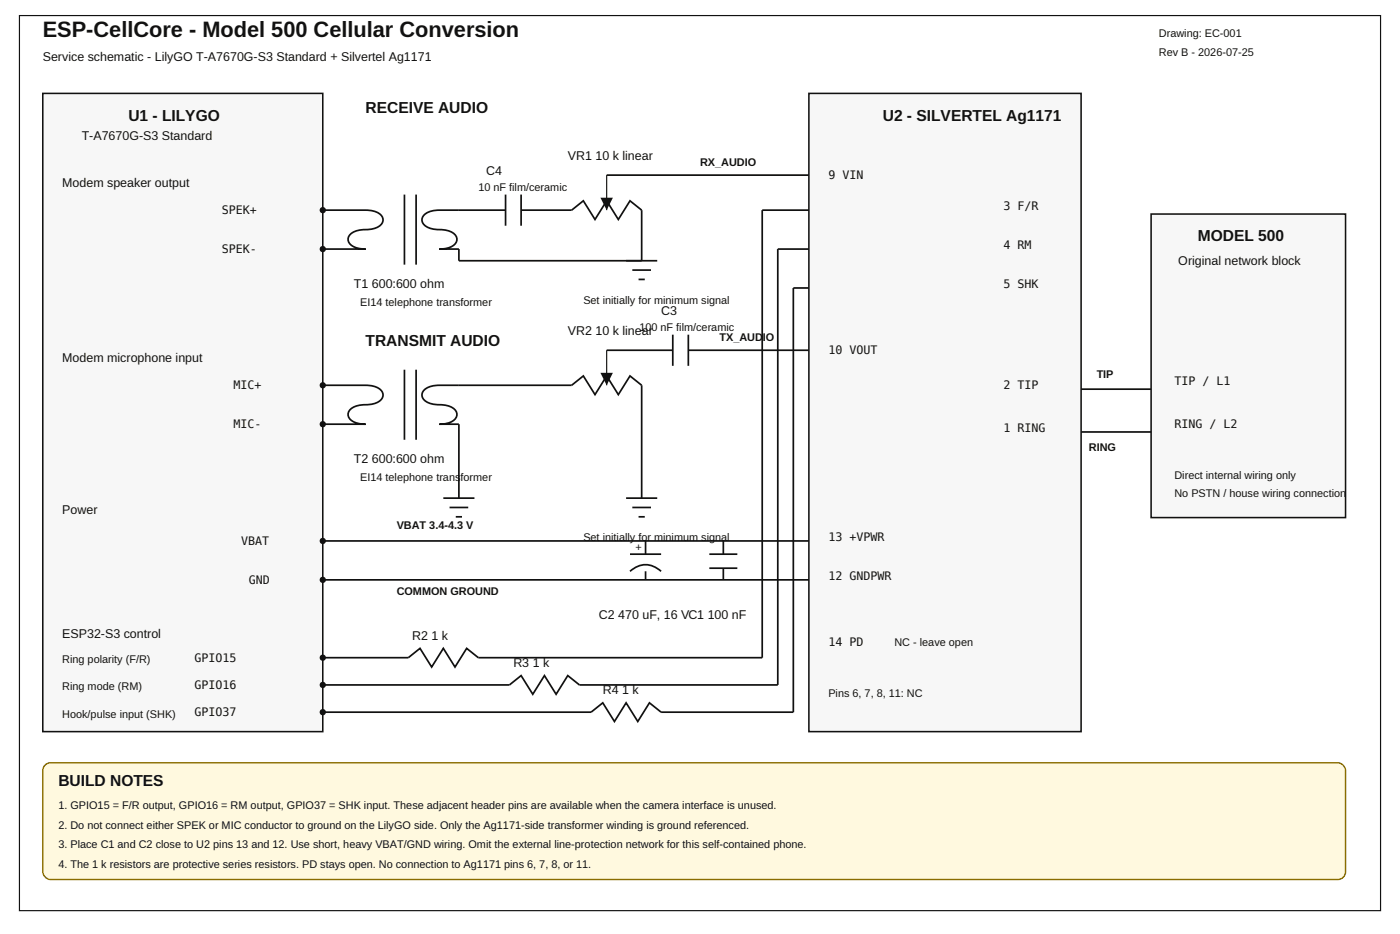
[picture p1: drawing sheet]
<svg xmlns="http://www.w3.org/2000/svg" width="476mm" height="317mm" viewBox="0 0 476 317" stroke-linecap="round" stroke-linejoin="round" font-family="sans-serif">
<defs><g id="words">
<text font-size="7.4" fill="#111" x="14.6" y="12.7">ESP-CellCore - Model 500 Cellular Conversion</text>
<g font-size="5.3" fill="#111">
<text x="43.7" y="41">U1 - LILYGO</text>
<text x="124.4" y="38.4">RECEIVE AUDIO</text>
<text x="300.3" y="41">U2 - SILVERTEL Ag1171</text>
<text x="407.5" y="82">MODEL 500</text>
<text x="124.4" y="117.7">TRANSMIT AUDIO</text>
<text x="19.8" y="267.2">BUILD NOTES</text>
</g>
<g font-size="4.2" fill="#111">
<text x="14.6" y="20.6">Service schematic - LilyGO T-A7670G-S3 Standard + Silvertel Ag1171</text>
<text x="27.8" y="47.6">T-A7670G-S3 Standard</text>
<text x="165.4" y="59.5">C4</text>
<text x="193.1" y="54.2">VR1 10 k linear</text>
<text x="21.2" y="63.5">Modem speaker output</text>
<text x="400.8" y="90">Original network block</text>
<text x="120.4" y="97.9">T1 600:600 ohm</text>
<text x="224.9" y="107.2">C3</text>
<text x="193.1" y="113.8">VR2 10 k linear</text>
<text x="21.2" y="123">Modem microphone input</text>
<text x="120.4" y="157.4">T2 600:600 ohm</text>
<text x="21.2" y="174.6">Power</text>
<text x="203.7" y="210.3">C2 470 uF, 16 VC1 100 nF</text>
<text x="21.2" y="217">ESP32-S3 control</text>
<text x="140.2" y="217.5">R2 1 k</text>
<text x="174.6" y="226.7">R3 1 k</text>
<text x="205.1" y="236">R4 1 k</text>
</g>
<g font-size="4" fill="#111">
<text x="281.8" y="60.9">9 VIN</text>
<text x="341.3" y="71.4">3 F/R</text>
<text x="75.4" y="72.8">SPEK+</text>
<text x="75.4" y="86">SPEK-</text>
<text x="341.3" y="84.7">4 RM</text>
<text x="341.3" y="97.9">5 SHK</text>
<text x="281.8" y="120.4">10 VOUT</text>
<text x="399.5" y="131">TIP / L1</text>
<text x="79.4" y="132.3">MIC+</text>
<text x="341.3" y="132.3">2 TIP</text>
<text x="79.4" y="145.5">MIC-</text>
<text x="341.3" y="146.8">1 RING</text>
<text x="399.5" y="145.5">RING / L2</text>
<text x="82" y="185.2">VBAT</text>
<text x="281.8" y="183.9">13 +VPWR</text>
<text x="281.8" y="197.1">12 GNDPWR</text>
<text x="84.7" y="198.4">GND</text>
<text x="281.8" y="219.6">14 PD</text>
<text x="66.1" y="224.9">GPIO15</text>
<text x="66.1" y="234.2">GPIO16</text>
<text x="66.1" y="243.4">GPIO37</text>
</g>
<g font-size="3.7" fill="#111">
<text x="394.2" y="12.7">Drawing: EC-001</text>
<text x="394.2" y="19">Rev B - 2026-07-25</text>
<text x="238.1" y="56.4">RX_AUDIO</text>
<text x="162.7" y="64.8">10 nF film/ceramic</text>
<text x="122.5" y="104">EI14 telephone transformer</text>
<text x="198.4" y="103.2">Set initially for minimum signal</text>
<text x="217.5" y="112.4">100 nF film/ceramic</text>
<text x="244.7" y="115.9">TX_AUDIO</text>
<text x="373.1" y="128.6">TIP</text>
<text x="370.4" y="153.5">RING</text>
<text x="122.5" y="163.5">EI14 telephone transformer</text>
<text x="399.5" y="162.7">Direct internal wiring only</text>
<text x="399.5" y="168.8">No PSTN / house wiring connection</text>
<text x="134.9" y="179.9">VBAT 3.4-4.3 V</text>
<text x="198.4" y="183.9">Set initially for minimum signal</text>
<text x="216.2" y="187.3">+</text>
<text x="134.9" y="202.4">COMMON GROUND</text>
<text x="304.3" y="219.6">NC - leave open</text>
<text x="21.2" y="225.4">Ring polarity (F/R)</text>
<text x="21.2" y="234.7">Ring mode (RM)</text>
<text x="281.8" y="236.8">Pins 6, 7, 8, 11: NC</text>
<text x="21.2" y="243.9">Hook/pulse input (SHK)</text>
<text x="19.8" y="275.2">1. GPIO15 = F/R output, GPIO16 = RM output, GPIO37 = SHK input. These adjacent header pins are available when the camera interface is unused.</text>
<text x="19.8" y="281.8">2. Do not connect either SPEK or MIC conductor to ground on the LilyGO side. Only the Ag1171-side transformer winding is ground referenced.</text>
<text x="19.8" y="288.4">3. Place C1 and C2 close to U2 pins 13 and 12. Use short, heavy VBAT/GND wiring. Omit the external line-protection network for this self-contained phone.</text>
<text x="19.8" y="295">4. The 1 k resistors are protective series resistors. PD stays open. No connection to Ag1171 pins 6, 7, 8, or 11.</text>
</g>
</g></defs>
<path d="M14.6 31.7h95.2v217h-95.2z" fill="#f7f7f7" stroke="#111" stroke-width=".53"/>
<g fill="#111">
<circle cx="109.8" cy="71.4" r="1.07"/>
<circle cx="109.8" cy="84.7" r="1.07"/>
<circle cx="109.8" cy="131" r="1.07"/>
<circle cx="109.8" cy="144.2" r="1.07"/>
<circle cx="109.8" cy="183.9" r="1.07"/>
<circle cx="109.8" cy="197.1" r="1.07"/>
<circle cx="109.8" cy="223.6" r="1.07"/>
<circle cx="109.8" cy="232.8" r="1.07"/>
<circle cx="109.8" cy="242.1" r="1.07"/>
</g>
<path d="M109.8 71.4h14.6a5.5 5.5 0 0 1 5.9 3 3.4 3.4 0 0 1-3.2 3.3l-1.3 .3a11.7 11.7 0 0 0-6.1 1.2 2.58 2.58 0 0 0-1.2 2.7 2.58 2.58 0 0 0 2 2.1l2.4 .6 1.5 .1h-14.6M137.6 66.1v23.9M141.6 66.1v23.9M172 71.4h-22.5a5.5 5.5 0 0 0-5.9 3 3.4 3.4 0 0 0 3.1 3.3l1.3 .3a11.7 11.7 0 0 1 6.1 1.2 2.58 2.58 0 0 1 1.3 2.7 2.58 2.58 0 0 1-2.1 2.1l-2.3 .6-1.5 .1h6.6M172 66.1v10.6M177.3 71.4h17.2l3.9-3.1 4 6.3 4-6.3 3.9 6.3 4-6.3 4 3.1M177.3 66.1v10.6" fill="none" stroke="#111" stroke-width=".58"/>
<path d="M206.4 59.5v11.9" fill="none" stroke="#111" stroke-width=".4"/>
<path d="M204.3 67.2h4.2l-2.1 4.2z" fill="#111"/>
<path d="M206.4 59.5h68.8M218.3 71.4v17.2M156.1 84.7v3.9h67.5M215.1 91.8h6.4M217.2 95h2.1M109.8 131h14.6a5.5 5.5 0 0 1 5.9 2.9 3.4 3.4 0 0 1-3.2 3.4l-1.3 .2a11.7 11.7 0 0 0-6.1 1.2 2.58 2.58 0 0 0-1.2 2.7 2.58 2.58 0 0 0 2 2.1l2.4 .6 1.5 .1h-14.6M137.6 125.7v23.8M141.6 125.7v23.8M218.3 131l-4-3.2-4 6.3-3.9-6.3-4 6.3-4-6.3-3.9 3.2h-45a5.5 5.5 0 0 0-5.9 2.9 3.4 3.4 0 0 0 3.1 3.4l1.3 .2a11.7 11.7 0 0 1 6.1 1.2 2.58 2.58 0 0 1 1.3 2.7 2.58 2.58 0 0 1-2.1 2.1l-2.3 .6-1.5 .1h6.6v25.1M150.8 169.3h10.6M152.9 172.5h6.4M155 175.7h2.2" fill="none" stroke="#111" stroke-width=".58"/>
<path d="M206.4 119.1v11.9" fill="none" stroke="#111" stroke-width=".4"/>
<path d="M204.3 126.7h4.2l-2.1 4.3z" fill="#111"/>
<path d="M206.4 119.1h22.5M228.9 113.8v10.6M234.2 119.1h41M234.2 113.8v10.6M218.3 131v38.3M213 169.3h10.6M215.1 172.5h6.4M217.2 175.7h2.1" fill="none" stroke="#111" stroke-width=".58"/>
<path d="M275.2 31.7h92.6v217h-92.6z" fill="#f7f7f7" stroke="#111" stroke-width=".53"/>
<g fill="none" stroke="#111" stroke-width=".58">
<path d="M275.2 71.4h-15.9v152.2h-96.6l-4-3.2-3.9 6.3-4-6.3-4 6.3-3.9-6.3-4 3.2h-29.1M275.2 84.7h-10.6v148.1h-67.5l-4-3.1-3.9 6.3-4-6.3-4 6.3-3.9-6.3-4 3.1h-63.5M275.2 97.9h-5.3v144.2h-45l-4-3.2-3.9 6.4-4-6.4-4 6.4-3.9-6.4-4 3.2h-91.3M109.8 183.9h165.4M109.8 197.1h165.4M214.3 194.2a7.4 7.4 0 0 1 10.6 0M214.3 188.4h10.6M219.6 183.9v4.5M219.6 194.2v2.9M241.3 188.4h9.5M241.3 193.1h9.5M246.1 183.9v4.5"/>
<path d="M246.1 193.1v4"/>
</g>
<path d="M391.6 72.8h66.1v103.1h-66.1z" fill="#f7f7f7" stroke="#111" stroke-width=".53"/>
<path d="M367.8 132.3h23.8M367.8 146.8h23.8" fill="none" stroke="#111" stroke-width=".58"/>
<path d="M15.5 259.9l1.7-.6h437.9a2.83 2.83 0 0 1 2.6 2.6v34.4a2.65 2.65 0 0 1-2.6 2.7h-437.9a2.83 2.83 0 0 1-2.6-2.7v-34.4a2.64 2.64 0 0 1 .9-2z" fill="#fff9df" stroke="#8a6d00" stroke-width=".48"/>
<path d="M6.6 5.3h463v304.3h-463z" fill="none" stroke="#111" stroke-width=".4"/>
<use href="#words"/>
</svg>
